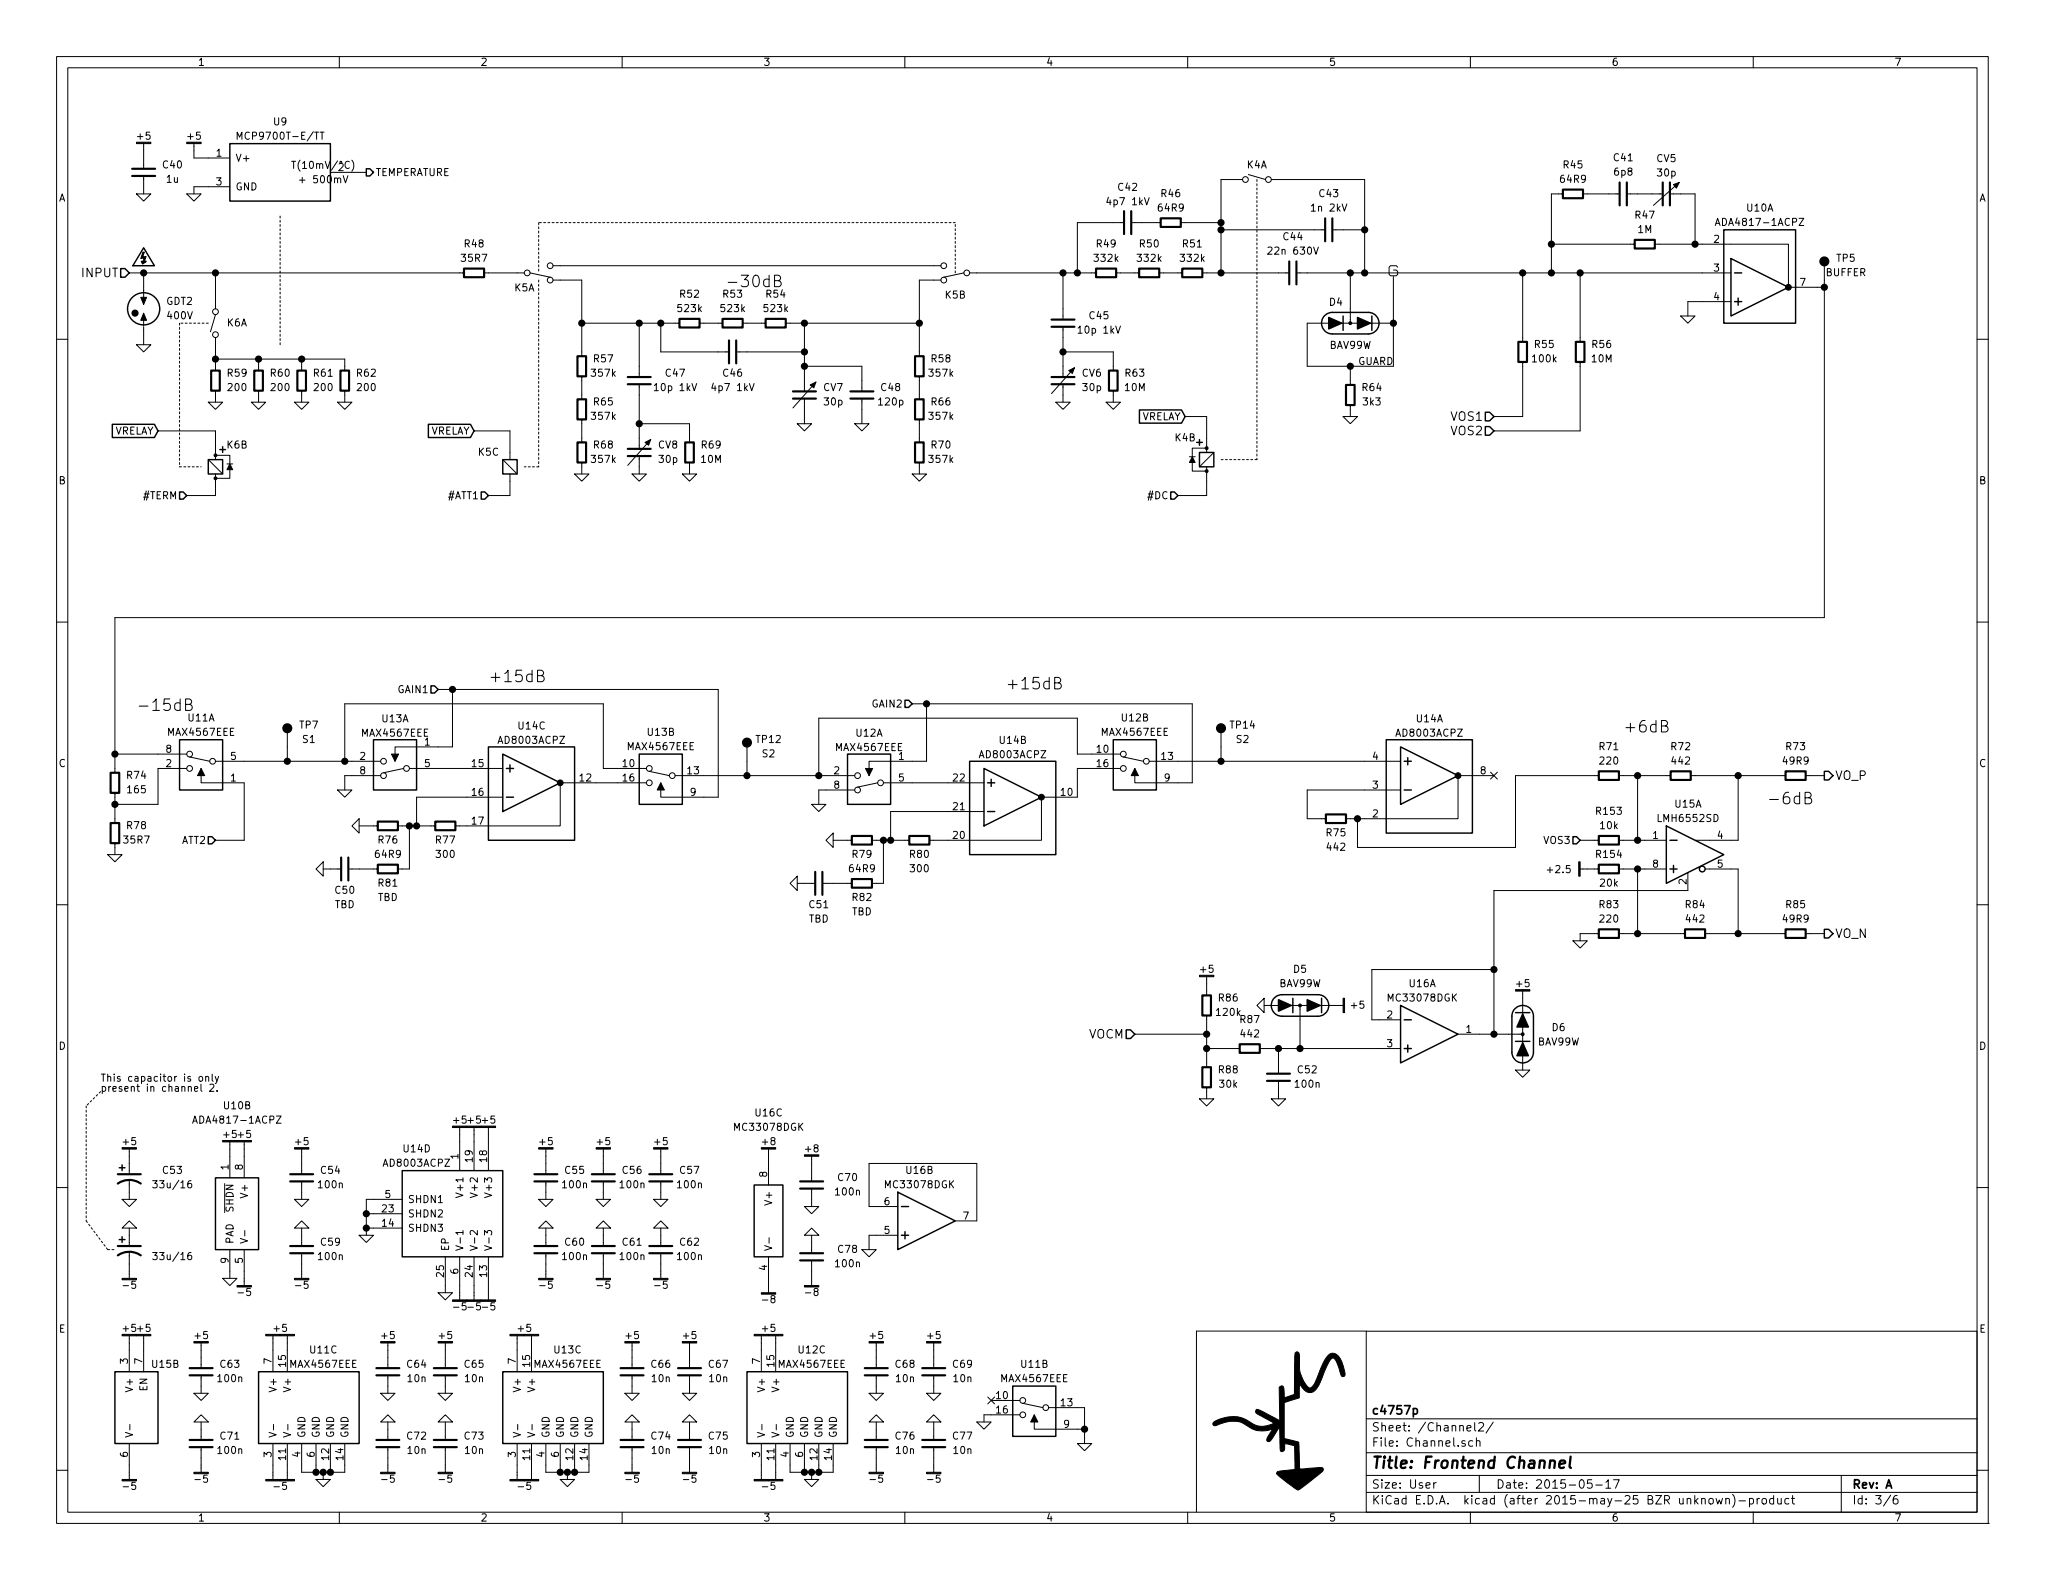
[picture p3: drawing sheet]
<svg xmlns="http://www.w3.org/2000/svg" width="362mm" height="279mm" viewBox="0 0 362 279" stroke-linecap="round" stroke-linejoin="round" font-family="sans-serif">
<defs><g id="words">
<g font-size="2.8">
<text x="128.3" y="50.8">-30dB</text>
<text x="24.1" y="125.7">-15dB</text>
<text x="86.4" y="120.7">+15dB</text>
<text x="177.8" y="121.9">+15dB</text>
<text x="287" y="129.5">+6dB</text>
<text x="312.4" y="142.2">-6dB</text>
<text x="242.6" y="259.7">Title: Frontend Channel</text>
</g>
<g font-size="2.1">
<text x="14.6" y="49">INPUT</text>
<text x="256.6" y="74.4">VOS1</text>
<text x="256.6" y="77">VOS2</text>
<text x="324.5" y="137.9">VO_P</text>
<text x="324.5" y="165.9">VO_N</text>
<text x="192.4" y="183.6">VOCM</text>
<text x="242.6" y="250.1">c4757p</text>
<text x="242.6" y="255.8">File: Channel.sch</text>
<text x="242.6" y="253.1">Sheet: /Channel2/</text>
<text x="242.6" y="263.2">Size: User</text>
<text x="264.6" y="263.2">Date: 2015-05-17</text>
<text x="327.6" y="263.2">Rev: A</text>
<text x="242.6" y="266">KiCad E.D.A. kicad (after 2015-may-25 BZR unknown)-product</text>
<text x="327.6" y="266">Id: 3/6</text>
</g>
<g font-size="1.8">
<text x="35" y="11.6">1</text>
<text x="85" y="11.6">2</text>
<text x="135" y="11.6">3</text>
<text x="185" y="11.6">4</text>
<text x="235" y="11.6">5</text>
<text x="285" y="11.6">6</text>
<text x="335" y="11.6">7</text>
<text x="48.4" y="22.1">U9</text>
<text x="24.4" y="24.7">+5</text>
<text x="28.9" y="29.8">C40</text>
<text x="33.3" y="24.7">+5</text>
<text x="38.3" y="27.7">1</text>
<text x="41.7" y="28.6">V+</text>
<text x="42.8" y="24.7">MCP9700T-E/TT</text>
<text x="52.4" y="29.8">T(10mV/°C)</text>
<text x="220.5" y="29.8">K4A</text>
<text x="276.5" y="29.8">R45</text>
<text x="285.4" y="28.5">C41</text>
<text x="292.9" y="28.7">CV5</text>
<text x="10.4" y="35.6">A</text>
<text x="29.5" y="32.3">1u</text>
<text x="38.3" y="32.8">3</text>
<text x="41.7" y="33.7">GND</text>
<text x="53.5" y="32.4">+ 500mV</text>
<text x="59.8" y="30.2">2</text>
<text x="66.4" y="31.1">TEMPERATURE</text>
<text x="197.8" y="33.7">C42</text>
<text x="205.4" y="34.8">R46</text>
<text x="233.3" y="34.8">C43</text>
<text x="276" y="32.3">64R9</text>
<text x="285.5" y="31">6p8</text>
<text x="293.1" y="31.2">30p</text>
<text x="349.9" y="35.6">A</text>
<text x="196.1" y="36.3">4p7 1kV</text>
<text x="204.9" y="37.4">64R9</text>
<text x="232.1" y="37.4">1n 2kV</text>
<text x="289.2" y="38.7">R47</text>
<text x="289.6" y="41.2">1M</text>
<text x="304.1" y="39.9">ADA4817-1ACPZ</text>
<text x="308.9" y="37.4">U10A</text>
<text x="81.7" y="46.3">35R7</text>
<text x="82.2" y="43.7">R48</text>
<text x="193.6" y="46.3">332k</text>
<text x="194" y="43.7">R49</text>
<text x="201.2" y="46.3">332k</text>
<text x="201.6" y="43.7">R50</text>
<text x="208.9" y="46.3">332k</text>
<text x="209.2" y="43.7">R51</text>
<text x="224.8" y="45">22n 630V</text>
<text x="227" y="42.5">C44</text>
<text x="303" y="42.9">2</text>
<text x="324.8" y="46.3">TP5</text>
<text x="29.4" y="53.9">GDT2</text>
<text x="91" y="51.5">K5A</text>
<text x="120.3" y="52.6">R52</text>
<text x="127.9" y="52.6">R53</text>
<text x="135.5" y="52.6">R54</text>
<text x="167.2" y="52.8">K5B</text>
<text x="303" y="48">3</text>
<text x="303" y="53.1">4</text>
<text x="318.3" y="50.5">7</text>
<text x="322.8" y="48.8">BUFFER</text>
<text x="29.7" y="56.4">400V</text>
<text x="40.1" y="57.7">K6A</text>
<text x="120" y="55.2">523k</text>
<text x="127.6" y="55.2">523k</text>
<text x="135.2" y="55.2">523k</text>
<text x="191" y="59">10p 1kV</text>
<text x="192.7" y="56.4">C45</text>
<text x="235.1" y="54.1">D4</text>
<text x="105.1" y="64.1">R57</text>
<text x="164.7" y="64.1">R58</text>
<text x="235.1" y="61.7">BAV99W</text>
<text x="239.9" y="64.5">GUARD</text>
<text x="271.1" y="64.1">100k</text>
<text x="271.4" y="61.5">R55</text>
<text x="281.5" y="64.1">10M</text>
<text x="281.6" y="61.5">R56</text>
<text x="40.3" y="66.6">R59</text>
<text x="40.4" y="69.1">200</text>
<text x="47.9" y="66.6">R60</text>
<text x="48.1" y="69.1">200</text>
<text x="55.5" y="66.6">R61</text>
<text x="55.7" y="69.1">200</text>
<text x="63.1" y="66.6">R62</text>
<text x="63.3" y="69.1">200</text>
<text x="104.7" y="66.6">357k</text>
<text x="105.1" y="71.7">R65</text>
<text x="116.1" y="69.1">10p 1kV</text>
<text x="117.8" y="66.6">C47</text>
<text x="126.2" y="69.1">4p7 1kV</text>
<text x="127.9" y="66.6">C46</text>
<text x="145.6" y="69.1">CV7</text>
<text x="145.8" y="71.7">30p</text>
<text x="155.5" y="71.7">120p</text>
<text x="155.9" y="69.1">C48</text>
<text x="164.4" y="66.6">357k</text>
<text x="164.7" y="71.7">R66</text>
<text x="191.3" y="66.6">CV6</text>
<text x="191.5" y="69.1">30p</text>
<text x="199" y="69.1">10M</text>
<text x="199" y="66.6">R63</text>
<text x="240.9" y="69.1">R64</text>
<text x="241.1" y="71.7">3k3</text>
<text x="20" y="76.8">VRELAY</text>
<text x="75.9" y="76.8">VRELAY</text>
<text x="104.7" y="74.2">357k</text>
<text x="164.4" y="74.2">357k</text>
<text x="201.6" y="74.3">VRELAY</text>
<text x="40.2" y="79.3">K6B</text>
<text x="84.6" y="80.6">K5C</text>
<text x="104.7" y="81.8">357k</text>
<text x="105.1" y="79.3">R68</text>
<text x="116.4" y="79.3">CV8</text>
<text x="116.6" y="81.8">30p</text>
<text x="124" y="81.8">10M</text>
<text x="124.1" y="79.3">R69</text>
<text x="164.4" y="81.8">357k</text>
<text x="164.7" y="79.3">R70</text>
<text x="207.8" y="78">K4B</text>
<text x="10.4" y="85.6">B</text>
<text x="25.3" y="88.3">#TERM</text>
<text x="79.3" y="88.3">#ATT1</text>
<text x="203.1" y="88.3">#DC</text>
<text x="349.9" y="85.6">B</text>
<text x="70.4" y="122.6">GAIN1</text>
<text x="154.2" y="125.1">GAIN2</text>
<text x="29.8" y="130.1">MAX4567EEE</text>
<text x="33.3" y="127.6">U11A</text>
<text x="53" y="128.8">TP7</text>
<text x="53.5" y="131.4">S1</text>
<text x="64.1" y="130.3">MAX4567EEE</text>
<text x="67.6" y="127.7">U13A</text>
<text x="75.1" y="131.8">1</text>
<text x="88.3" y="131.5">AD8003ACPZ</text>
<text x="91.7" y="129">U14C</text>
<text x="114.6" y="130.1">U13B</text>
<text x="133.8" y="131.4">TP12</text>
<text x="151.4" y="130.3">U12A</text>
<text x="176.8" y="131.5">U14B</text>
<text x="194.9" y="130.1">MAX4567EEE</text>
<text x="198.4" y="127.6">U12B</text>
<text x="217.6" y="128.8">TP14</text>
<text x="218.6" y="131.4">S2</text>
<text x="247.1" y="130.3">AD8003ACPZ</text>
<text x="250.5" y="127.7">U14A</text>
<text x="10.4" y="135.6">C</text>
<text x="22.5" y="137.7">R74</text>
<text x="29.4" y="135.6">2</text>
<text x="29.4" y="133.1">8</text>
<text x="40.8" y="134.4">5</text>
<text x="63.7" y="134.4">2</text>
<text x="63.7" y="136.9">8</text>
<text x="75.1" y="135.6">5</text>
<text x="83.5" y="135.6">15</text>
<text x="110.2" y="135.6">10</text>
<text x="111.1" y="132.6">MAX4567EEE</text>
<text x="121.6" y="136.9">13</text>
<text x="134.8" y="133.9">S2</text>
<text x="147.5" y="136.9">2</text>
<text x="148" y="132.8">MAX4567EEE</text>
<text x="158.9" y="134.4">1</text>
<text x="173.4" y="134.1">AD8003ACPZ</text>
<text x="194" y="133.1">10</text>
<text x="194" y="135.6">16</text>
<text x="205.4" y="134.4">13</text>
<text x="242.7" y="134.4">4</text>
<text x="261.8" y="136.9">8</text>
<text x="282.9" y="132.6">R71</text>
<text x="283" y="135.2">220</text>
<text x="295.6" y="132.6">R72</text>
<text x="295.7" y="135.2">442</text>
<text x="315.4" y="135.2">49R9</text>
<text x="315.9" y="132.6">R73</text>
<text x="349.9" y="135.6">C</text>
<text x="22.7" y="140.3">165</text>
<text x="40.8" y="138.2">1</text>
<text x="83.5" y="140.7">16</text>
<text x="102.5" y="138.2">12</text>
<text x="110.2" y="138.2">16</text>
<text x="122.1" y="140.7">9</text>
<text x="147.5" y="139.4">8</text>
<text x="158.9" y="138.2">5</text>
<text x="168.6" y="143.3">21</text>
<text x="168.6" y="138.2">22</text>
<text x="187.6" y="140.7">10</text>
<text x="205.9" y="138.2">9</text>
<text x="242.7" y="139.4">3</text>
<text x="296.2" y="142.8">U15A</text>
<text x="22" y="149.1">35R7</text>
<text x="22.5" y="146.6">R78</text>
<text x="32" y="149.2">ATT2</text>
<text x="67" y="149.1">R76</text>
<text x="77.1" y="149.1">R77</text>
<text x="83.5" y="145.8">17</text>
<text x="168.6" y="148.3">20</text>
<text x="234.6" y="147.9">R75</text>
<text x="242.7" y="144.5">2</text>
<text x="273" y="149.2">VOS3</text>
<text x="282.4" y="144.1">R153</text>
<text x="283" y="146.6">10k</text>
<text x="292.3" y="148.3">1</text>
<text x="293.3" y="145.3">LMH6552SD</text>
<text x="303.7" y="148.3">4</text>
<text x="66.5" y="151.7">64R9</text>
<text x="77.3" y="151.7">300</text>
<text x="150.3" y="154.2">64R9</text>
<text x="150.8" y="151.7">R79</text>
<text x="160.9" y="151.7">R80</text>
<text x="161.1" y="154.2">300</text>
<text x="234.7" y="150.4">442</text>
<text x="273.9" y="154.4">+2.5</text>
<text x="282.4" y="151.7">R154</text>
<text x="292.3" y="153.4">8</text>
<text x="303.7" y="153.4">5</text>
<text x="59.2" y="160.6">TBD</text>
<text x="59.3" y="158">C50</text>
<text x="66.8" y="159.3">TBD</text>
<text x="67" y="156.8">R81</text>
<text x="143.2" y="160.6">C51</text>
<text x="150.6" y="161.8">TBD</text>
<text x="150.8" y="159.3">R82</text>
<text x="282.9" y="160.6">R83</text>
<text x="283" y="156.8">20k</text>
<text x="298.1" y="160.6">R84</text>
<text x="298.2" y="156.4" transform="rotate(-90 298.2 156.4)">2</text>
<text x="315.9" y="160.6">R85</text>
<text x="143" y="163.1">TBD</text>
<text x="283" y="163.1">220</text>
<text x="298.2" y="163.1">442</text>
<text x="315.4" y="163.1">49R9</text>
<text x="212.4" y="172">+5</text>
<text x="228.8" y="172">D5</text>
<text x="215.2" y="179.6">120k</text>
<text x="215.5" y="177.1">R86</text>
<text x="226.2" y="174.5">BAV99W</text>
<text x="239" y="178.4">+5</text>
<text x="245.7" y="177.1">MC33078DGK</text>
<text x="249.2" y="174.5">U16A</text>
<text x="268.2" y="174.5">+5</text>
<text x="10.4" y="185.6">D</text>
<text x="219.4" y="180.9">R87</text>
<text x="219.5" y="183.4">442</text>
<text x="245.3" y="180.1">2</text>
<text x="245.3" y="185.2">3</text>
<text x="259.2" y="182.6">1</text>
<text x="271.9" y="184.9">BAV99W</text>
<text x="274.5" y="182.3">D6</text>
<text x="349.9" y="185.6">D</text>
<text x="17.8" y="191.3">This capacitor is only</text>
<text x="215.5" y="189.8">R88</text>
<text x="229.5" y="189.8">C52</text>
<text x="17.8" y="193">present in channel 2.</text>
<text x="39.6" y="196.1">U10B</text>
<text x="133.6" y="197.4">U16C</text>
<text x="215.7" y="192.3">30k</text>
<text x="229.1" y="192.3">100n</text>
<text x="21.9" y="202.5">+5</text>
<text x="34.8" y="198.7">ADA4817-1ACPZ</text>
<text x="39.6" y="201.2">+5 +5</text>
<text x="52.3" y="202.5">+5</text>
<text x="71.4" y="203.8">U14D</text>
<text x="80.3" y="198.7">+5 +5 +5</text>
<text x="95.5" y="202.5">+5</text>
<text x="105.7" y="202.5">+5</text>
<text x="115.8" y="202.5">+5</text>
<text x="130.1" y="199.9">MC33078DGK</text>
<text x="134.9" y="202.5">+8</text>
<text x="142.5" y="203.8">+8</text>
<text x="28.9" y="207.6">C53</text>
<text x="40.4" y="206.9" transform="rotate(-90 40.4 206.9)">1</text>
<text x="42.9" y="206.9" transform="rotate(-90 42.9 206.9)">8</text>
<text x="56.8" y="207.6">C54</text>
<text x="68" y="206.3">AD8003ACPZ</text>
<text x="81" y="205" transform="rotate(-90 81 205)">1</text>
<text x="83.6" y="205.4" transform="rotate(-90 83.6 205.4)">19</text>
<text x="86.1" y="205.4" transform="rotate(-90 86.1 205.4)">18</text>
<text x="100" y="207.6">C55</text>
<text x="110.1" y="207.6">C56</text>
<text x="120.3" y="207.6">C57</text>
<text x="135.6" y="208.1" transform="rotate(-90 135.6 208.1)">8</text>
<text x="148.2" y="208.8">C70</text>
<text x="160.3" y="207.6">U16B</text>
<text x="27.7" y="210.1">33u/16</text>
<text x="41.3" y="214.3" transform="rotate(-90 41.3 214.3)">SHDN</text>
<text x="43.8" y="211.5" transform="rotate(-90 43.8 211.5)">V+</text>
<text x="56.4" y="210.1">100n</text>
<text x="67.6" y="214.4">23</text>
<text x="68.1" y="211.8">5</text>
<text x="72.1" y="212.7">SHDN1</text>
<text x="72.1" y="215.3">SHDN2</text>
<text x="81.9" y="211.2" transform="rotate(-90 81.9 211.2)">V+1</text>
<text x="84.5" y="211.2" transform="rotate(-90 84.5 211.2)">V+2</text>
<text x="87" y="211.2" transform="rotate(-90 87 211.2)">V+3</text>
<text x="99.6" y="210.1">100n</text>
<text x="109.8" y="210.1">100n</text>
<text x="119.9" y="210.1">100n</text>
<text x="136.5" y="212.8" transform="rotate(-90 136.5 212.8)">V+</text>
<text x="147.9" y="211.4">100n</text>
<text x="156.4" y="213.1">6</text>
<text x="156.8" y="210.1">MC33078DGK</text>
<text x="170.3" y="215.6">7</text>
<text x="41.3" y="220" transform="rotate(-90 41.3 220)">PAD</text>
<text x="56.8" y="220.3">C59</text>
<text x="67.6" y="216.9">14</text>
<text x="72.1" y="217.8">SHDN3</text>
<text x="79.4" y="221.2" transform="rotate(-90 79.4 221.2)">EP</text>
<text x="81.9" y="221.2" transform="rotate(-90 81.9 221.2)">V-1</text>
<text x="84.5" y="221.2" transform="rotate(-90 84.5 221.2)">V-2</text>
<text x="87" y="221.2" transform="rotate(-90 87 221.2)">V-3</text>
<text x="100" y="220.3">C60</text>
<text x="110.1" y="220.3">C61</text>
<text x="120.3" y="220.3">C62</text>
<text x="148.2" y="221.5">C78</text>
<text x="156.4" y="218.2">5</text>
<text x="22.1" y="227.9">-5</text>
<text x="27.7" y="222.8">33u/16</text>
<text x="40.4" y="223.4" transform="rotate(-90 40.4 223.4)">9</text>
<text x="42.9" y="223.4" transform="rotate(-90 42.9 223.4)">5</text>
<text x="52.6" y="227.9">-5</text>
<text x="56.4" y="222.8">100n</text>
<text x="78.5" y="225.8" transform="rotate(-90 78.5 225.8)">25</text>
<text x="81" y="225.3" transform="rotate(-90 81 225.3)">6</text>
<text x="83.6" y="225.8" transform="rotate(-90 83.6 225.8)">24</text>
<text x="86.1" y="225.8" transform="rotate(-90 86.1 225.8)">13</text>
<text x="95.7" y="227.9">-5</text>
<text x="99.6" y="222.8">100n</text>
<text x="105.9" y="227.9">-5</text>
<text x="109.8" y="222.8">100n</text>
<text x="116.1" y="227.9">-5</text>
<text x="119.9" y="222.8">100n</text>
<text x="135.6" y="224.6" transform="rotate(-90 135.6 224.6)">4</text>
<text x="147.9" y="224.1">100n</text>
<text x="42.4" y="229.2">-5</text>
<text x="80.5" y="231.7">-5 -5 -5</text>
<text x="135.1" y="230.4">-8</text>
<text x="142.7" y="229.2">-8</text>
<text x="10.4" y="235.6">E</text>
<text x="21.9" y="235.5">+5 +5</text>
<text x="34.6" y="236.8">+5</text>
<text x="48.5" y="235.5">+5</text>
<text x="54.9" y="239.3">U11C</text>
<text x="67.6" y="236.8">+5</text>
<text x="77.7" y="236.8">+5</text>
<text x="91.7" y="235.5">+5</text>
<text x="98.1" y="239.3">U13C</text>
<text x="110.8" y="236.8">+5</text>
<text x="120.9" y="236.8">+5</text>
<text x="134.9" y="235.5">+5</text>
<text x="141.2" y="239.3">U12C</text>
<text x="153.9" y="236.8">+5</text>
<text x="164.1" y="236.8">+5</text>
<text x="350" y="235.6">E</text>
<text x="22.6" y="241.1" transform="rotate(-90 22.6 241.1)">3</text>
<text x="23.5" y="245.8" transform="rotate(-90 23.5 245.8)">V+</text>
<text x="25.1" y="241.1" transform="rotate(-90 25.1 241.1)">7</text>
<text x="26.9" y="241.9">U15B</text>
<text x="38.6" y="244.4">100n</text>
<text x="39" y="241.9">C63</text>
<text x="48" y="241.1" transform="rotate(-90 48 241.1)">7</text>
<text x="48.9" y="245.8" transform="rotate(-90 48.9 245.8)">V+</text>
<text x="50.5" y="241.6" transform="rotate(-90 50.5 241.6)">15</text>
<text x="51.4" y="245.8" transform="rotate(-90 51.4 245.8)">V+</text>
<text x="51.5" y="241.9">MAX4567EEE</text>
<text x="72" y="241.9">C64</text>
<text x="72.1" y="244.4">10n</text>
<text x="82.2" y="241.9">C65</text>
<text x="82.3" y="244.4">10n</text>
<text x="91.2" y="241.1" transform="rotate(-90 91.2 241.1)">7</text>
<text x="92.1" y="245.8" transform="rotate(-90 92.1 245.8)">V+</text>
<text x="93.7" y="241.6" transform="rotate(-90 93.7 241.6)">15</text>
<text x="94.6" y="245.8" transform="rotate(-90 94.6 245.8)">V+</text>
<text x="94.6" y="241.9">MAX4567EEE</text>
<text x="115.2" y="241.9">C66</text>
<text x="115.3" y="244.4">10n</text>
<text x="125.4" y="241.9">C67</text>
<text x="125.5" y="244.4">10n</text>
<text x="134.4" y="241.1" transform="rotate(-90 134.4 241.1)">7</text>
<text x="135.3" y="245.8" transform="rotate(-90 135.3 245.8)">V+</text>
<text x="136.9" y="241.6" transform="rotate(-90 136.9 241.6)">15</text>
<text x="137.8" y="245.8" transform="rotate(-90 137.8 245.8)">V+</text>
<text x="137.8" y="241.9">MAX4567EEE</text>
<text x="158.4" y="241.9">C68</text>
<text x="158.5" y="244.4">10n</text>
<text x="168.6" y="241.9">C69</text>
<text x="168.7" y="244.4">10n</text>
<text x="177.2" y="244.4">MAX4567EEE</text>
<text x="180.6" y="241.9">U11B</text>
<text x="26" y="246" transform="rotate(-90 26 246)">EN</text>
<text x="176.2" y="247.4">10</text>
<text x="176.2" y="249.9">16</text>
<text x="187.6" y="248.7">13</text>
<text x="22.6" y="257.7" transform="rotate(-90 22.6 257.7)">6</text>
<text x="38.6" y="257.1">100n</text>
<text x="39" y="254.6">C71</text>
<text x="48" y="257.7" transform="rotate(-90 48 257.7)">3</text>
<text x="53.1" y="257.7" transform="rotate(-90 53.1 257.7)">4</text>
<text x="54" y="254.3" transform="rotate(-90 54 254.3)">GND</text>
<text x="55.6" y="257.7" transform="rotate(-90 55.6 257.7)">6</text>
<text x="56.5" y="254.3" transform="rotate(-90 56.5 254.3)">GND</text>
<text x="59.1" y="254.3" transform="rotate(-90 59.1 254.3)">GND</text>
<text x="61.6" y="254.3" transform="rotate(-90 61.6 254.3)">GND</text>
<text x="72" y="254.6">C72</text>
<text x="72.1" y="257.1">10n</text>
<text x="82.2" y="254.6">C73</text>
<text x="82.3" y="257.1">10n</text>
<text x="91.2" y="257.7" transform="rotate(-90 91.2 257.7)">3</text>
<text x="96.3" y="257.7" transform="rotate(-90 96.3 257.7)">4</text>
<text x="97.2" y="254.3" transform="rotate(-90 97.2 254.3)">GND</text>
<text x="98.8" y="257.7" transform="rotate(-90 98.8 257.7)">6</text>
<text x="99.7" y="254.3" transform="rotate(-90 99.7 254.3)">GND</text>
<text x="102.2" y="254.3" transform="rotate(-90 102.2 254.3)">GND</text>
<text x="104.8" y="254.3" transform="rotate(-90 104.8 254.3)">GND</text>
<text x="115.2" y="254.6">C74</text>
<text x="115.3" y="257.1">10n</text>
<text x="125.4" y="254.6">C75</text>
<text x="125.5" y="257.1">10n</text>
<text x="134.4" y="257.7" transform="rotate(-90 134.4 257.7)">3</text>
<text x="139.4" y="257.7" transform="rotate(-90 139.4 257.7)">4</text>
<text x="140.3" y="254.3" transform="rotate(-90 140.3 254.3)">GND</text>
<text x="142" y="257.7" transform="rotate(-90 142 257.7)">6</text>
<text x="142.9" y="254.3" transform="rotate(-90 142.9 254.3)">GND</text>
<text x="145.4" y="254.3" transform="rotate(-90 145.4 254.3)">GND</text>
<text x="148" y="254.3" transform="rotate(-90 148 254.3)">GND</text>
<text x="158.4" y="254.6">C76</text>
<text x="158.5" y="257.1">10n</text>
<text x="168.6" y="254.6">C77</text>
<text x="168.7" y="257.1">10n</text>
<text x="188.1" y="252.5">9</text>
<text x="22.1" y="263.4">-5</text>
<text x="34.8" y="262.2">-5</text>
<text x="48.7" y="263.4">-5</text>
<text x="50.5" y="258.1" transform="rotate(-90 50.5 258.1)">11</text>
<text x="58.2" y="258.1" transform="rotate(-90 58.2 258.1)">12</text>
<text x="60.7" y="258.1" transform="rotate(-90 60.7 258.1)">14</text>
<text x="67.8" y="262.2">-5</text>
<text x="78" y="262.2">-5</text>
<text x="91.9" y="263.4">-5</text>
<text x="93.7" y="258.1" transform="rotate(-90 93.7 258.1)">11</text>
<text x="101.3" y="258.1" transform="rotate(-90 101.3 258.1)">12</text>
<text x="103.9" y="258.1" transform="rotate(-90 103.9 258.1)">14</text>
<text x="111" y="262.2">-5</text>
<text x="121.1" y="262.2">-5</text>
<text x="135.1" y="263.4">-5</text>
<text x="136.9" y="258.1" transform="rotate(-90 136.9 258.1)">11</text>
<text x="144.5" y="258.1" transform="rotate(-90 144.5 258.1)">12</text>
<text x="147.1" y="258.1" transform="rotate(-90 147.1 258.1)">14</text>
<text x="154.2" y="262.2">-5</text>
<text x="164.3" y="262.2">-5</text>
<text x="35" y="269">1</text>
<text x="85" y="269">2</text>
<text x="135" y="269">3</text>
<text x="185" y="269">4</text>
<text x="235" y="269">5</text>
<text x="285" y="269">6</text>
<text x="335" y="269">7</text>
</g>
</g></defs>
<g fill="none" stroke="#000" stroke-width=".18">
<path d="M10 10h341.6v259.4h-341.6zM12 12h337.6v255.4h-337.6zM60 10v2M110 10v2M160 10v2M210 10v2M260 10v2M310 10v2M24.1 34.3h2.6l-1.3 1.3zM25.4 25.4v4.4M25.4 31.1v3.2M33 34.3h2.6l-1.3 1.3z"/>
<path d="M34.3 25.4v2.5h6.3M40.6 33h-6.3v1.3M41.9 24.6v-1.2l.5 .9 .4-.9v1.2M51.6 28.5h.7M53 31.9h.9M56.6 23.4h.7M56.9 23.4v1.2M58.4 30.5h6.4M60.7 31.1l.4 1.2 .4-1.2M62.2 28.3a1.51 1.51 0 0 1 0 2M198.8 39.4h-8.3v8.9M200 39.4h5.2"/>
<path d="M202.4 35l.4 1.2 .4-1.2M208.8 39.4h7.1M219.7 31.8h-3.8v16.5M220.7 30.9l3.1 .9M224.8 31.8h16.5v16.5M276.4 34.3h-2.1v14M279.9 34.3h6.5M287.7 34.3h6.3M295.3 34.3h4.4v8.9M296.9 32.3l-4.5 4M303.3 39.9l.4-1.3 .4 1.3M303.4 39.5h.6"/>
<path d="M318.1 38.6h.8l-.8 1.3h.8M10 60h2M22.9 48.3h59.1M25.4 48.3v4.3M25.4 56.6v1.1M25.4 57.8v3.2M38.1 55.6l-.9 3.1M38.1 48.3v6.3M38.1 59.7v5.8M85.6 48.3h7.1M93.7 48.3l3.6 .7M97.8 49.5h5.1v13.5"/>
<path d="M97.8 47h68.6M102.9 57.2h17.2M113 57.2v9.5M116.8 57.2v5h12.1M123.7 57.2h4.1M131.3 57.2h4.1M137 49.6h.6a.49 .49 0 0 0 .4-.5 .49 .49 0 0 0-.4-.4h-.6v2h.7a.54 .54 0 0 0 .4-.6 .54 .54 0 0 0-.5-.5M138.9 57.2h23.7M142.2 57.2v12M166.4 49.5h-3.8v13.5M170.4 48.3l-3.5 .7M171.4 48.3h22.4"/>
<path d="M188 48.3v8.2M188 57.8v8.9M197.3 57.7l.4 1.2 .4-1.2M197.4 48.3h4M205 48.3h4M212.6 48.3h15.4M215.9 40.6h18.4M224.2 43.8l.5-.1 .2 .1v.2l-.8 1h.8M229.2 48.3h76.9M232.3 43.7l.4 1.3 .4-1.3M235.6 40.6h5.7M237.2 57.2h2.8"/>
<path d="M238.8 48.3v8.9M242.3 57.2h4.1M246.4 48.9v15.9h-15.3v-7.6h3.8M247.1 47.2l-.2-.2h-1l-.3 .2v1.3l.3 .3h1l.2-.3v-.5l-.2-.2h-.5M269.2 48.3v12.2M274.3 43.2h14.8M279.4 48.3v12.2M292.6 43.2h23.6v7.6h6.4M297.2 55.9h2.5l-1.3 1.3zM306.1 53.3h-7.7v2.6M322.6 47v62.2h-302.3v27.5M349.6 60h2"/>
<path d="M24.1 61h2.6l-1.3 1.2zM27.9 76.2h10.2v5.1M36.8 71.1h2.6l-1.3 1.3zM38.1 69.1v2M38.1 63.5h22.9v2M44.4 71.1h2.6l-1.3 1.3zM45.7 63.5v2M45.7 69.1v2M52.1 71.1h2.5l-1.3 1.3zM53.3 63.5v2M53.3 69.1v2M59.7 71.1h2.5l-1.2 1.3z"/>
<path d="M61 69.1v2M83.8 76.2h6.4v5.1M102.9 66.5v4.1M102.9 74.2v4M113 67.9v11.5M113 74.9h8.9v3.3M115.1 77.7l-4.1 4.6M122.4 67.8l.4 1.3 .4-1.3M130.2 62.2h12M132.5 67.8l.4 1.3 .4-1.3M141 74.9h2.5l-1.3 1.3zM142.2 70.5v4.4"/>
<path d="M142.2 64.8h10.2v4.4M144.3 67.6l-4.1 4.5M151.1 74.9h2.6l-1.3 1.3zM152.4 70.5v4.4M162.6 66.5v4.1M162.6 74.2v4M186.7 71.1h2.5l-1.2 1.3zM188 67.9v3.2M188 62.2h8.8v3.3M190 65l-4.1 4.6M195.6 71.1h2.5l-1.3 1.3zM196.8 69.1v2"/>
<path d="M209.5 73.7h3.9v6.3M213.4 79.2h-2.6v1.6M237.5 73.7h2.5l-1.2 1.2zM238.8 64.8v3.3M238.8 71.6v2.1M269.2 64v9.7h-5M279.4 64v12.2h-15.2M36.8 81.3l2.6 2.5M38.1 80.5h2.5v1.5M38.1 83.8v3.8h-5.1M40.1 82h1M40.6 83.1v1.5h-2.5"/>
<path d="M88.9 81.3l2.5 2.5M90.2 83.8v3.8h-3.8M101.6 83.8h2.5l-1.2 1.3zM102.9 81.8v2M111.8 83.8h2.5l-1.3 1.3zM113 80.6v3.2M120.6 83.8h2.6l-1.3 1.3zM121.9 81.8v2M161.3 83.8h2.5l-1.2 1.3zM162.6 81.8v2M210.3 80.8h1M210.8 81.8v1.5h2.6"/>
<path d="M213.4 82.6v5h-5.1M214.6 80l-2.5 2.6M10 110h2M95 119.5h.7a.49 .49 0 0 0 .4-.5 .49 .49 0 0 0-.4-.5h-.7v2h.8a.54 .54 0 0 0 .4-.5 .54 .54 0 0 0-.5-.5M349.6 110h2M20.3 133.4h12.7M32.8 124.6h.7a.49 .49 0 0 0 .4-.5 .49 .49 0 0 0-.4-.5h-.7v2h.8a.54 .54 0 0 0 .4-.5 .54 .54 0 0 0-.5-.5M33 135.9h-5.1v6.3h-7.6M33.5 133.9l3.6 .7M35.6 135.9v2.5h7.6v10.2h-5.1M38.1 134.6h29.2M50.8 129.5v5.1"/>
<path d="M59.7 139.7h2.5l-1.2 1.3zM61 134.6v-10.1h45.7v11.4h7.6M67.3 137.2h-6.3v2.5M71.4 135.9l-3.6 .8M72.4 135.9h16.5M77.5 121.9h49.5v19.1h-10.2v-2.6M80 121.9v10.2h-10.2v2.5M114.3 138.4h-15.2v7.7h-18.6M114.8 136.4l3.6 .8M119.4 137.2h31.7M132.1 132.1v5.1M151.1 139.7h-6.3v2.5"/>
<path d="M155.2 138.4l-3.6 .8M156.2 138.4h17.8M161.3 124.5h49.5v13.9h-10.1v-2.5M163.8 124.5v10.1h-10.1v2.6M186.5 120.8h.7a.49 .49 0 0 0 .4-.5 .49 .49 0 0 0-.4-.5h-.7v2h.8a.54 .54 0 0 0 .4-.6 .54 .54 0 0 0-.5-.4M198.1 135.9h-7.6v5.1h-6.4v7.6h-19.8M198.1 133.4h-7.6v-6.4h-45.7v10.2M198.6 133.9l3.6 .7M203.2 134.6h44.4M215.9 129.5v5.1M247.6 139.7h-16.5v5.1h3.3M263.6 136.6l1.2 1.2"/>
<path d="M264.2 137.2h-6.4v7.6h-19.8M264.8 136.6l-1.2 1.2M282.7 137.2h-14.7v12.7h-28v-5.1M286.3 137.2h9.1M289.6 137.2v11.4M293.8 128.4h.7a.49 .49 0 0 0 .4-.5 .49 .49 0 0 0-.4-.5h-.7v2h.8a.54 .54 0 0 0 .4-.5 .54 .54 0 0 0-.5-.5M299 137.2h16.7M307.3 137.2v11.4h-7.6M319.3 137.2h3.3M10 160h2M19 151.1h2.6l-1.3 1.3zM20.3 140.2v5.3"/>
<path d="M20.3 149.1v2M55.9 153.7l1.2-1.3v2.5zM57.1 153.7h3.2M61.6 153.7h5.2M62.2 146.1l1.3-1.3v2.5zM63.5 146.1h3.3M70.4 146.1h6.6M72.4 146.1v7.6h-2M88.9 141h-15.2v5.1M139.7 156.2l1.3-1.3v2.6zM141 156.2h3.1M143.5 142.2h2.5l-1.2 1.3z"/>
<path d="M145.4 156.2h5.2M146 148.6l1.3-1.3v2.6zM147.3 148.6h3.3M154.2 148.6h6.6M156.2 148.6v7.6h-2M174 143.5h-16.5v5.1M279.4 148.6h3.3M279.4 153.7h3.3M286.3 148.6h8.3M286.3 153.7h8.3M289.6 153.7v11.4M298.4 154.3v3.2h-34.2v25.4"/>
<path d="M301.5 153.7h5.8v11.4M319.2 141.1h.7a.49 .49 0 0 0 .4-.5 .49 .49 0 0 0-.4-.5h-.7v2h.8a.54 .54 0 0 0 .4-.5 .54 .54 0 0 0-.5-.5M349.6 160h2M213.4 172.7v3.3M213.4 179.6v9.1M223.5 176.5v2.6l-1.3-1.3zM223.5 177.8h2.6M228.3 177.8h2.8M229.9 177.8v7.6M233.4 177.8h4.1M264.2 171.5h-21.6v8.8h5M269.2 175.3v4"/>
<path d="M278.1 166.4h2.6l-1.3 1.2zM282.7 165.1h-3.3v1.3M286.3 165.1h11.6M301.5 165.1h14.2M319.3 165.1h3.3M34.1 198.6l.4-1.2 .4 1.2M34.2 198.2h.6M34.4 192.6l.6-.2-.1-.2-.3-.1-.2 .2v.6h.5M35.3 190.4l.3-.1 .2 .3v.4l-.2 .2-.3-.1-.1-.1zM35.5 191.7v1.1l.2 .2M36.4 190.5l.2-.2 .3 .1v.8M36.4 190.3v.9"/>
<path d="M37.1 191.8l.5-.1 .2 .1v.3l-.8 .9h.8M37.5 189.9v1.1l.2 .2M38 190.3l.4 .9M38.4 192.9v.1M38.7 190.3l-.5 1.2-.2 .1M48.9 197.4h.8l-.8 1.2h.8M81.3 199.4v7.6M83.8 199.4v7.6M86.4 199.4v7.6M200.7 182.9h12.7M212.1 194.3h2.5l-1.2 1.3zM213.4 192.3v2"/>
<path d="M213.4 185.4h5.8M222.8 185.4h24.8M224.8 194.3h2.5l-1.2 1.3zM226.1 185.4v4.5M226.1 191.1v3.2M257.8 182.9h11.4M268 189.2h2.5l-1.3 1.3zM269.2 181.6v2.8M269.2 186.7v2.5M10 210h2M21.6 212.1h2.5l-1.2 1.3zM21.6 217.2l1.3-1.3 1.2 1.3z"/>
<path d="M22.9 203.2v4.4M22.9 208.7v3.4M22.9 217.2v3.1M27 208.8h.8l-.4 .5 .3 .1v.5l-.1 .2-.6-.2M33.8 208.8a.47 .47 0 0 0-.6 .5l.1 .7 .4 .1 .2-.2v-.4l-.1-.2h-.4l-.2 .2M39.7 209.3v5.1M40.6 201.9v6.4M42.5 219l1.3 .4-1.3 .4M43.2 201.9v6.4M43.3 217.6v1M52.1 212.1h2.5l-1.3 1.3zM52.1 217.2l1.2-1.3 1.3 1.3z"/>
<path d="M53.3 203.2v4.4M53.3 208.9v3.2M53.3 217.2v3.1M63.5 218.4h2.5l-1.2 1.3zM64.8 214.6h6.3M64.8 217.2h6.3M71.1 212.1h-6.3v6.3M81.9 218h-1.3l.3 .3M81.9 217.6v.7M84.4 217.6v.8l-.9-.8-.3 .1-.1 .1 .1 .5M85.7 218.4v-.8l.5 .4 .1-.3h.5l.1 .1-.1 .6M95.2 212.1h2.6l-1.3 1.3z"/>
<path d="M95.2 217.2l1.3-1.3 1.3 1.3zM96.5 203.2v4.4M96.5 208.9v3.2M96.5 217.2v3.1M105.4 212.1h2.5l-1.2 1.3zM105.4 217.2l1.3-1.3 1.2 1.3zM106.7 203.2v4.4M106.7 208.9v3.2M106.7 217.2v3.1M115.6 212.1h2.5l-1.3 1.3zM115.6 217.2l1.2-1.3 1.3 1.3zM116.8 203.2v4.4"/>
<path d="M116.8 208.9v3.2M116.8 217.2v3.1M135.9 203.2v6.4M136 218.9v.9M142.2 213.4h2.6l-1.3 1.2zM142.2 218.4l1.3-1.2 1.3 1.2zM143.5 204.5v4.4M143.5 210.2v3.2M143.5 218.4v3.2M158.7 218.4h-5v2.6M158.7 213.4h-5v-7.7h19v10.2h-3.8M349.6 210h2"/>
<path d="M22.9 221.4v4.7M22.9 236.2v6.4M25.4 236.2v6.4M27 221.5h.8l-.4 .5 .3 .1v.5l-.1 .2-.6-.2M33.8 221.5a.47 .47 0 0 0-.6 .5l.1 .7 .4 .1 .2-.2v-.4l-.1-.2h-.4l-.2 .2M35.6 237.5v4.4M39.4 226.1h2.5l-1.3 1.2zM40.6 221v5.1M43.2 221v6.3M48.3 236.2v6.4M50.8 236.2v6.4M53.3 221.6v4.5"/>
<path d="M68.6 237.5v4.4M77.5 228.6h2.5l-1.3 1.3zM78.7 222.3v6.3M78.7 237.5v4.4M81.3 222.3v7.6M83.8 222.3v7.6M86.4 222.3v7.6M91.4 236.2v6.4M94 236.2v6.4M96.5 221.6v4.5M106.7 221.6v4.5M111.8 237.5v4.4"/>
<path d="M116.8 221.6v4.5M121.9 237.5v4.4M134.6 236.2v6.4M135.2 220.3l1.3 .4-1.3 .4M135.9 222.3v6.3M137.2 236.2v6.4M143.5 222.9v4.4M152.4 221h2.5l-1.2 1.3zM154.9 237.5v4.4M165.1 237.5v4.4M241.6 235.4h108v32h-108zM241.6 235.4h-30v32"/>
<path d="M10 260h2M22.2 253.3l1.2 .4-1.2 .4M22.9 255.3v6.3M23 251.9v1M34.3 246.4h2.5l-1.2 1.3zM34.3 251.5l1.3-1.3 1.2 1.3zM35.6 243.2v3.2M35.6 251.5v3.1M35.6 255.9v4.5M47.6 253.3l1.2 .4-1.2 .4M48.3 255.3v6.3M48.4 251.9v1"/>
<path d="M50.1 253.3l1.3 .4-1.3 .4M50.8 255.3v6.3M50.9 251.9v1M53.3 255.3v5.1h7.7v-5.1M55.9 255.3v5.1M58.4 255.3v5.1M67.3 246.4h2.5l-1.2 1.3zM67.3 251.5l1.3-1.3 1.2 1.3zM68.6 243.2v3.2M68.6 251.5v3.1M68.6 255.9v4.5M77.5 246.4h2.5l-1.3 1.3z"/>
<path d="M77.5 251.5l1.2-1.3 1.3 1.3zM78.7 243.2v3.2M78.7 251.5v3.1M78.7 255.9v4.5M90.8 253.3l1.2 .4-1.2 .4M91.4 255.3v6.3M91.5 251.9v1M93.3 253.3l1.3 .4-1.3 .4M94 255.3v6.3M94.1 251.9v1M96.5 255.3v5.1h7.6v-5.1M99.1 255.3v5.1"/>
<path d="M101.6 255.3v5.1M110.5 246.4h2.5l-1.2 1.3zM110.5 251.5l1.3-1.3 1.2 1.3zM111.8 243.2v3.2M111.8 251.5v3.1M111.8 255.9v4.5M120.6 246.4h2.6l-1.3 1.3zM120.6 251.5l1.3-1.3 1.3 1.3zM121.9 243.2v3.2M121.9 251.5v3.1M121.9 255.9v4.5M133.9 253.3l1.3 .4-1.3 .4"/>
<path d="M134.6 255.3v6.3M134.7 251.9v1M136.5 253.3l1.2 .4-1.2 .4M137.2 255.3v6.3M137.3 251.9v1M139.7 255.3v5.1h7.6v-5.1M142.2 255.3v5.1M144.8 255.3v5.1M153.7 246.4h2.5l-1.3 1.3zM153.7 251.5l1.2-1.3 1.3 1.3zM154.9 243.2v3.2M154.9 251.5v3.1"/>
<path d="M154.9 255.9v4.5M163.8 246.4h2.6l-1.3 1.3zM163.8 251.5l1.3-1.3 1.3 1.3zM165.1 243.2v3.2M165.1 251.5v3.1M165.1 255.9v4.5M172.7 251.5h2.6l-1.3 1.2zM174.7 247l1.2 1.3M175.3 247.7h5M175.9 247l-1.2 1.3M180.3 250.2h-6.3v1.3M180.8 248.2l3.6 .7"/>
<path d="M182.9 250.2v2.5h8.9M185.4 248.9h6.4v6.4M190.5 255.3h2.5l-1.2 1.2zM241.6 256.9h108M241.6 250.9h108M259.4 252.6l.7-.2-.1-.3h-.4l-.2 .2 .1 .7h.5M260.4 254.8h-.4l-.3 .2 .1 .6 .2 .2 .4-.1M260.8 251.6v1.3l.2 .2M261.1 254.9l.2-.1h.3l.1 1M261.1 254.3v1.5M261.5 251.7l.2-.1h.4l.2 .4-.9 1.1h.9M264 251.5l-1.2 1.9"/>
<path d="M349.6 260h2M55.9 261.6h2.5l-1.3 1.3zM57.1 260.4v1.2M60 267.4v2M99.1 261.6h2.5l-1.3 1.3zM100.3 260.4v1.2M110 267.4v2M142.2 261.6h2.6l-1.3 1.3zM143.5 260.4v1.2M160 267.4v2M210 267.4v2M241.6 263.9h108"/>
<path d="M241.6 260.9h108M253.5 262.2v1M253.9 262.2l-.4 .3M260 267.4v2M261.6 260.9v3M281.5 261.7h-.8v.7l.2-.1h.5l.1 .2v.5l-.2 .2-.6-.2M282.2 262.6h1.1M283.9 262.1l.5-.4v1.5M283.9 263.2h.9M285.3 261.7h1l-.7 1.5M302.2 265.1l.2-.1 .5 .1v.6l-.1 .2-.4 .1-.2-.2zM303.4 265l.3 1 .3-.7 .3 .7 .3-1"/>
<path d="M305.2 265.1l.2-.1h.3l.1 1M305.2 265v1M306.3 264.3a1.71 1.71 0 0 1 0 2.2M307.5 265.4h1.1M309.3 265h.5l.3 .3-.2 .6h-.6M309.3 265v1.5M310 267.4v2M310.7 265v1M311.1 265l-.4 .3M311.6 265.1l.2-.1 .5 .1v.6l-.1 .2-.4 .1-.2-.2zM313.6 265h-.4l-.3 .3 .1 .5 .2 .2 .4-.1M313.6 264.5v1.5"/>
<path d="M314.3 265l.1 .9 .4 .1 .2-.2M315 265v1M316.3 265h-.4l-.3 .3 .1 .5 .2 .2 .4-.1M316.8 265h.5M317 264.5v1.3l.3 .2M325.6 260.9v6.5M334.3 264.4l-1.3 1.9M335.5 264.5a.59 .59 0 0 0-.8 .6l.1 .7 .2 .2 .5-.2 .1-.5-.1-.2-.5-.1-.3 .3M351.6 269.4h.1"/>
<circle cx="220.2" cy="31.8" r=".51"/>
<circle cx="224.3" cy="31.8" r=".51"/>
<circle cx="38.1" cy="59.2" r=".51"/>
<circle cx="38.1" cy="55.1" r=".51"/>
<circle cx="93.2" cy="48.3" r=".51"/>
<circle cx="97.3" cy="47" r=".51"/>
<circle cx="97.3" cy="49.5" r=".51"/>
<circle cx="166.9" cy="49.5" r=".51"/>
<circle cx="166.9" cy="47" r=".51"/>
<circle cx="170.9" cy="48.3" r=".51"/>
<circle cx="33.5" cy="135.9" r=".51"/>
<circle cx="33.5" cy="133.4" r=".51"/>
<circle cx="37.6" cy="134.6" r=".51"/>
<circle cx="67.8" cy="134.6" r=".51"/>
<circle cx="67.8" cy="137.2" r=".51"/>
<circle cx="71.9" cy="135.9" r=".51"/>
<circle cx="114.8" cy="135.9" r=".51"/>
<circle cx="114.8" cy="138.4" r=".51"/>
<circle cx="118.9" cy="137.2" r=".51"/>
<circle cx="151.6" cy="139.7" r=".51"/>
<circle cx="151.6" cy="137.2" r=".51"/>
<circle cx="155.7" cy="138.4" r=".51"/>
<circle cx="198.6" cy="133.4" r=".51"/>
<circle cx="198.6" cy="135.9" r=".51"/>
<circle cx="202.7" cy="134.6" r=".51"/>
<circle cx="180.8" cy="250.2" r=".51"/>
<circle cx="180.8" cy="247.7" r=".51"/>
<circle cx="184.9" cy="248.9" r=".51"/>
</g>
<path d="M275.7 258.9l1-.2v-.4h-.8l-.2 1 .2 .3 .6-.1M277.7 257.6l-.2 1.7 .3 .3" fill="none" stroke="#000" stroke-width=".41"/>
<path d="M249.9 249.1h.4l.3 .3-.1 .6h-.6" fill="none" stroke="#000" stroke-width=".3"/>
<g fill="#000" stroke="#000" stroke-width=".18">
<path d="M24.1 25.1h2.6v.3h-2.6zM33 25.1h2.6v.3h-2.6zM295.9 32.6l1-.3-.5 1zM25.4 55.4l.5 1.2h-1zM24.9 52.6h1l-.5 1.2zM25.3 44.6h.2l-.3 .9 .6-.2-.3 1h-.2l.2-.7-.6 .1zM114 78.2l1.1-.5-.4 1zM143.3 68.1l1-.5-.4 1zM189 65.5l1-.5-.4 1zM40.6 82l.5 1.1h-1zM210.8 80.8l.5 1h-1zM35.6 135.9l.6 1.3h-1.3z"/>
<path d="M69.2 133.4h1.3l-.7 1.2zM116.8 138.4l.7 1.3h-1.3zM153 135.9h1.3l-.6 1.3zM200.7 135.9l.6 1.3h-1.3zM279.1 152.4h.3v2.5h-.3zM212.1 172.5h2.5v.2h-2.5zM237.5 176.5h.2v2.6h-.2zM268 175h2.5v.3h-2.5zM80 199.1h2.5v.3h-2.5zM82.5 199.1h2.6v.3h-2.6zM85.1 199.1h2.5v.3h-2.5zM21.6 202.9h2.5v.3h-2.5z"/>
<path d="M39.4 201.7h2.5v.2h-2.5zM41.9 201.7h2.5v.2h-2.5zM52.1 202.9h2.5v.3h-2.5zM95.2 202.9h2.6v.3h-2.6zM105.4 202.9h2.5v.3h-2.5zM115.6 202.9h2.5v.3h-2.5zM134.6 202.9h2.6v.3h-2.6zM142.2 204.2h2.6v.3h-2.6zM21.6 236h2.5v.2h-2.5zM24.1 236h2.6v.2h-2.6zM34.3 237.2h2.5v.3h-2.5zM47 236h2.5v.2h-2.5z"/>
<path d="M49.5 236h2.6v.2h-2.6zM67.3 237.2h2.5v.3h-2.5zM77.5 237.2h2.5v.3h-2.5zM90.2 236h2.5v.2h-2.5zM92.7 236h2.5v.2h-2.5zM110.5 237.2h2.5v.3h-2.5zM120.6 237.2h2.6v.3h-2.6zM133.3 236h2.6v.2h-2.6zM135.9 236h2.5v.2h-2.5zM153.7 237.2h2.5v.3h-2.5zM163.8 237.2h2.6v.3h-2.6zM182.9 250.2l.6 1.3h-1.3z"/>
<path d="M214.6 251.5a6 6 0 0 1 7 .3 3.7 3.7 0 0 0 3.6-.2l-2.8-1.5a.41 .41 0 0 1-.4-.5 .41 .41 0 0 1 .6-.3l3.7 1.9-.1-5.9 .4-.2 .3 .2 .2 1.8 1.8-.5v-6.3a1.2 1.2 0 0 1 .2-1.1l.2-.2 .3 .2a4.1 4.1 0 0 1 .2 2.2 5.3 5.3 0 0 0 1.8 4.1 2.51 2.51 0 0 0 1.3-1.8l.7-1.8a5.5 5.5 0 0 1 1.6-2.5 1.34 1.34 0 0 1 1.8 .8l.7 2a1.02 1.02 0 0 1 0 1.2h-.3l-.2-.1-.6-1.7a1.94 1.94 0 0 0-.9-1.5 1.87 1.87 0 0 0-1 1.3l-.3 .6a12.6 12.6 0 0 1-1.8 3.8 1.46 1.46 0 0 1-2.4-.5l-.4-.6-.1 2.5-2.6 .8v6.4l2.5 .6 .2 4.8 3.4-.3h.6l.2 .2a.61 .61 0 0 1-.4 .7l-4.1 3.1-1.3-.9a9.2 9.2 0 0 1-2.5-2.1l.1-.1a2.16 2.16 0 0 1 1.6-.4l1.6-.2-.1-4.1-1.7-.4v.9a.4 .4 0 0 1-.4 .5 .4 .4 0 0 1-.4-.4l-.1-4-1.5 2.3a.39 .39 0 0 1-.6 .3 .39 .39 0 0 1-.1-.6l.9-1.6a4.7 4.7 0 0 1-4.9-.9 5.1 5.1 0 0 0-5 .3h-.5l-.1-.2zM47 261.6h2.5v.3h-2.5zM49.5 261.6h2.6v.3h-2.6zM90.2 261.6h2.5v.3h-2.5zM92.7 261.6h2.5v.3h-2.5zM133.3 261.6h2.6v.3h-2.6zM135.9 261.6h2.5v.3h-2.5z"/>
<circle cx="238.8" cy="57.1" r=".25"/>
<circle cx="316.2" cy="50.8" r=".51"/>
<circle cx="213.4" cy="79.2" r=".25"/>
<circle cx="38.1" cy="80.5" r=".25"/>
<circle cx="38.1" cy="84.6" r=".25"/>
<circle cx="213.4" cy="83.3" r=".25"/>
<circle cx="99.1" cy="138.4" r=".51"/>
<circle cx="257.8" cy="137.2" r=".51"/>
<circle cx="184.2" cy="141" r=".51"/>
<circle cx="229.9" cy="177.8" r=".25"/>
<circle cx="269.2" cy="182.9" r=".25"/>
</g>
<g fill="none" stroke="#000" stroke-width=".25">
<path d="M40.6 25.4h17.8v10.2h-17.8zM64.8 29.8h.6l.6 .7-.6 .6h-.6zM21.3 47.5h.8l.8 .8-.8 .7h-.8zM25.4 43.8l1.9 3.2h-3.8zM234.1 55.9l.5-.4 .8-.3h6.5a1.9 1.9 0 0 1 1.9 2 1.9 1.9 0 0 1-1.9 1.9h-6.3a1.91 1.91 0 0 1-1.7-1.1 1.91 1.91 0 0 1 .2-2.1zM237.5 55.9v2.5M242.6 55.9v2.5M304.8 40.6h12.7v16.6h-12.7zM306.1 45.7l10.1 5.1-10.1 5.1zM306.7 53.3h1.3M306.7 48.3h1.3M307.3 52.7v1.3"/>
<path d="M19.9 75h7.4l.6 1.2-.6 1.2h-7.4zM38.9 79.5h1M39.4 79v1M75.7 75h7.5l.6 1.2-.6 1.2h-7.5zM201.5 72.5h7.4l.6 1.2-.6 1.1h-7.4zM211.6 78.2h1M212.1 77.7v1M262.6 72.9h.8l.8 .8-.8 .7h-.8zM262.6 75.4h.8l.8 .8-.8 .8h-.8zM31.7 87h.7l.6 .6-.6 .7h-.7zM36.8 81.3h2.6v2.5h-2.6zM85.1 87h.6l.7 .6-.7 .7h-.6z"/>
<path d="M88.9 81.3h2.5v2.5h-2.5zM207 87h.6l.7 .6-.7 .7h-.6zM212.1 80h2.5v2.6h-2.5zM31.7 130.8h7.7v8.9h-7.7zM66 130.8h7.7v8.9h-7.7zM76.2 121.3h.6l.7 .6-.7 .7h-.6zM86.4 132.1h15.2v16.5h-15.2zM88.9 133.4l10.2 5-10.2 5.1zM89.5 135.9h1.3M90.2 135.3v1.2M113 133.4h7.6v8.8h-7.6zM149.9 133.4h7.6v8.8h-7.6z"/>
<path d="M160 123.8h.7l.6 .7-.6 .6h-.7zM171.4 134.6h15.3v16.5h-15.3zM174 135.9l10.1 5.1-10.1 5.1zM174.6 138.4h1.3M175.3 137.8v1.3M196.8 130.8h7.7v8.9h-7.7zM245.1 130.8h15.2v16.5h-15.2zM247.6 132.1l10.2 5.1-10.2 5zM248.3 134.6h1.3M248.3 139.7h1.3M248.9 134v1.3M322.6 136.4h.7l.8 .8-.8 .7h-.7z"/>
<path d="M36.8 148h.7l.6 .6-.6 .6h-.7zM89.5 141h1.3M174.6 143.5h1.3M278.1 148h.7l.6 .6-.6 .6h-.7zM294.6 146.1l10.2 5-10.2 5.1zM295.3 153.7h1.2M295.3 148.6h1.2M295.9 153v1.3M225.2 176.6l.5-.5 .8-.2h6.5a1.9 1.9 0 0 1 1.9 1.9 1.9 1.9 0 0 1-1.9 1.9h-6.3a1.91 1.91 0 0 1-1.7-1.1 1.91 1.91 0 0 1 .2-2zM228.6 176.5v2.6M233.7 176.5v2.6M247.6 177.8l10.2 5.1-10.2 5.1z"/>
<path d="M267.9 178.4a1.89 1.89 0 0 1 2.1-.5 1.89 1.89 0 0 1 1.1 1.8v6.4a1.9 1.9 0 0 1-1.9 1.9 1.9 1.9 0 0 1-1.9-1.9v-6.5l.1-.6zM268 179.1h2.5M322.6 164.3h.7l.8 .8-.8 .8h-.7zM199.1 182.1h.8l.8 .8-.8 .7h-.8zM248.3 185.4h1.3M248.3 180.3h1.3M248.9 184.8v1.3M268 184.2h2.5M21.1 206.5h1M21.1 219.2h1M21.6 206v1M21.6 218.7v1"/>
<path d="M38.1 208.3h7.6v12.7h-7.6zM71.1 207h17.8v15.3h-17.8zM133.3 209.6h5.1v12.7h-5.1zM158.7 210.8l10.2 5.1-10.2 5.1zM159.4 218.4h1.3M159.4 213.4h1.3M160 217.8v1.3M20.3 242.6h7.6v12.7h-7.6zM45.7 242.6h17.8v12.7h-17.8zM88.9 242.6h17.8v12.7h-17.8zM132.1 242.6h17.8v12.7h-17.8zM179.1 245.1h7.6v8.9h-7.6z"/>
<circle cx="25.4" cy="54.6" r="2.84"/>
<circle cx="301" cy="153.7" r=".51"/>
</g>
<g fill="#000" stroke="#000" stroke-width=".25">
<path d="M25 46.2h.8l-.6 .5zM234.9 56.1l2.3 1.1-2.3 1zM240 56.1l2.3 1.1-2.3 1zM226.1 176.8l2.2 1-2.2 1zM231.1 176.8l2.3 1-2.3 1zM269.2 179.3l1.1 2.3h-2.1zM269.2 184.4l1.1 2.3h-2.1z"/>
<circle cx="215.9" cy="39.4" r=".51"/>
<circle cx="23.9" cy="55.4" r=".51"/>
<circle cx="25.4" cy="48.3" r=".51"/>
<circle cx="38.1" cy="48.3" r=".51"/>
<circle cx="102.9" cy="57.2" r=".51"/>
<circle cx="113" cy="57.2" r=".51"/>
<circle cx="116.8" cy="57.2" r=".51"/>
<circle cx="142.2" cy="57.2" r=".51"/>
<circle cx="162.6" cy="57.2" r=".51"/>
<circle cx="188" cy="48.3" r=".51"/>
<circle cx="190.5" cy="48.3" r=".51"/>
<circle cx="215.9" cy="40.6" r=".51"/>
<circle cx="215.9" cy="48.3" r=".51"/>
<circle cx="238.8" cy="48.3" r=".51"/>
<circle cx="241.3" cy="48.3" r=".51"/>
<circle cx="241.3" cy="40.6" r=".51"/>
<circle cx="246.4" cy="57.2" r=".51"/>
<circle cx="269.2" cy="48.3" r=".51"/>
<circle cx="274.3" cy="48.3" r=".51"/>
<circle cx="274.3" cy="43.2" r=".51"/>
<circle cx="279.4" cy="48.3" r=".51"/>
<circle cx="299.7" cy="43.2" r=".51"/>
<circle cx="322.6" cy="50.8" r=".51"/>
<circle cx="322.6" cy="46.2" r=".76"/>
<circle cx="38.1" cy="63.5" r=".51"/>
<circle cx="45.7" cy="63.5" r=".51"/>
<circle cx="53.3" cy="63.5" r=".51"/>
<circle cx="113" cy="74.9" r=".51"/>
<circle cx="142.2" cy="62.2" r=".51"/>
<circle cx="142.2" cy="64.8" r=".51"/>
<circle cx="188" cy="62.2" r=".51"/>
<circle cx="238.8" cy="64.8" r=".51"/>
<circle cx="20.3" cy="133.4" r=".51"/>
<circle cx="50.8" cy="128.8" r=".76"/>
<circle cx="50.8" cy="134.6" r=".51"/>
<circle cx="61" cy="134.6" r=".51"/>
<circle cx="80" cy="121.9" r=".51"/>
<circle cx="132.1" cy="131.3" r=".76"/>
<circle cx="132.1" cy="137.2" r=".51"/>
<circle cx="144.8" cy="137.2" r=".51"/>
<circle cx="163.8" cy="124.5" r=".51"/>
<circle cx="215.9" cy="128.8" r=".76"/>
<circle cx="215.9" cy="134.6" r=".51"/>
<circle cx="289.6" cy="137.2" r=".51"/>
<circle cx="307.3" cy="137.2" r=".51"/>
<circle cx="20.3" cy="142.2" r=".51"/>
<circle cx="72.4" cy="146.1" r=".51"/>
<circle cx="73.7" cy="146.1" r=".51"/>
<circle cx="156.2" cy="148.6" r=".51"/>
<circle cx="157.5" cy="148.6" r=".51"/>
<circle cx="240" cy="144.8" r=".51"/>
<circle cx="289.6" cy="153.7" r=".51"/>
<circle cx="289.6" cy="148.6" r=".51"/>
<circle cx="264.2" cy="171.5" r=".51"/>
<circle cx="289.6" cy="165.1" r=".51"/>
<circle cx="307.3" cy="165.1" r=".51"/>
<circle cx="213.4" cy="185.4" r=".51"/>
<circle cx="213.4" cy="182.9" r=".51"/>
<circle cx="226.1" cy="185.4" r=".51"/>
<circle cx="229.9" cy="185.4" r=".51"/>
<circle cx="264.2" cy="182.9" r=".51"/>
<circle cx="64.8" cy="214.6" r=".51"/>
<circle cx="64.8" cy="217.2" r=".51"/>
<circle cx="191.8" cy="252.7" r=".51"/>
<circle cx="55.9" cy="260.4" r=".51"/>
<circle cx="57.2" cy="260.4" r=".51"/>
<circle cx="58.4" cy="260.4" r=".51"/>
<circle cx="99.1" cy="260.4" r=".51"/>
<circle cx="100.3" cy="260.4" r=".51"/>
<circle cx="101.6" cy="260.4" r=".51"/>
<circle cx="142.2" cy="260.4" r=".51"/>
<circle cx="143.5" cy="260.4" r=".51"/>
<circle cx="144.8" cy="260.4" r=".51"/>
</g>
<g fill="none" stroke="#000" stroke-width=".38">
<path d="M23.4 31.1h4M23.4 29.8h4M198.8 37.3v4.1M200 37.3v4.1M205.2 38.6h3.6v1.5h-3.6zM234.3 38.6v4.1M235.6 38.6v4.1M276.4 33.5h3.5v1.6h-3.5zM286.4 32.3v4M287.7 32.3v4M294 32.3v4M295.3 32.3v4"/>
<path d="M82 47.5h3.6v1.5h-3.6zM120.1 56.4h3.6v1.5h-3.6zM127.8 56.4h3.5v1.5h-3.5zM135.4 56.4h3.5v1.5h-3.5zM185.9 57.8h4.1M185.9 56.5h4.1M193.8 47.5h3.6v1.5h-3.6zM201.4 47.5h3.6v1.5h-3.6zM209 47.5h3.6v1.5h-3.6zM228 46.2v4.1M229.2 46.2v4.1M289.1 42.4h3.5v1.5h-3.5z"/>
<path d="M37.3 65.5h1.6v3.6h-1.6zM45 65.5h1.5v3.6h-1.5zM52.6 65.5h1.5v3.6h-1.5zM60.2 65.5h1.5v3.6h-1.5zM102.1 63h1.5v3.5h-1.5zM102.1 70.6h1.5v3.6h-1.5zM102.1 78.2h1.5v3.6h-1.5zM111 79.4h4.1M111 67.9h4.1M111 66.7h4.1M121.2 78.2h1.5v3.6h-1.5zM128.9 60.2v4.1"/>
<path d="M130.2 60.2v4.1M140.2 70.5h4.1M140.2 69.2h4.1M150.4 70.5h4M150.4 69.2h4M161.8 63h1.5v3.5h-1.5zM161.8 70.6h1.5v3.6h-1.5zM161.8 78.2h1.5v3.6h-1.5zM185.9 67.9h4.1M185.9 66.7h4.1M196.1 65.5h1.5v3.6h-1.5zM238 68.1h1.5v3.5h-1.5z"/>
<path d="M268.5 60.5h1.5v3.5h-1.5zM278.6 60.5h1.6v3.5h-1.6zM111 80.6h4.1M19.6 136.7h1.5v3.5h-1.5zM282.7 136.4h3.6v1.5h-3.6zM295.4 136.4h3.6v1.5h-3.6zM315.7 136.4h3.6v1.5h-3.6zM19.6 145.5h1.5v3.6h-1.5zM60.3 151.6v4.1M61.6 151.6v4.1M66.8 145.3h3.6v1.5h-3.6zM66.8 152.9h3.6v1.5h-3.6z"/>
<path d="M77 145.3h3.5v1.5h-3.5zM144.1 154.2v4M145.4 154.2v4M150.6 147.8h3.6v1.6h-3.6zM150.6 155.4h3.6v1.6h-3.6zM160.8 147.8h3.5v1.6h-3.5zM234.4 144h3.6v1.5h-3.6zM282.7 147.8h3.6v1.6h-3.6zM282.7 152.9h3.6v1.5h-3.6zM212.6 176h1.5v3.6h-1.5zM282.7 164.3h3.6v1.6h-3.6zM297.9 164.3h3.6v1.6h-3.6z"/>
<path d="M315.7 164.3h3.6v1.6h-3.6zM212.6 188.7h1.5v3.6h-1.5zM219.2 184.7h3.6v1.5h-3.6zM224 191.1h4.1M224 189.9h4.1M20.8 209.3a3.6 3.6 0 0 1 4.1 0M20.8 207.6h4.1M51.3 207.6h4.1M51.3 208.9h4.1M94.5 207.6h4.1M94.5 208.9h4.1M104.6 207.6h4.1"/>
<path d="M104.6 208.9h4.1M114.8 207.6h4.1M114.8 208.9h4.1M141.5 208.9h4M141.5 210.2h4M20.8 222a3.6 3.6 0 0 1 4.1 0M20.8 220.3h4.1M51.3 220.3h4.1M51.3 221.6h4.1M94.5 220.3h4.1M94.5 221.6h4.1M104.6 220.3h4.1"/>
<path d="M104.6 221.6h4.1M114.8 220.3h4.1M114.8 221.6h4.1M141.5 221.6h4M141.5 222.9h4M33.5 243.2h4.1M33.5 241.9h4.1M33.5 255.9h4.1M33.5 254.6h4.1M66.5 243.2h4.1M66.5 241.9h4.1M66.5 255.9h4.1"/>
<path d="M66.5 254.6h4.1M76.7 243.2h4.1M76.7 241.9h4.1M76.7 255.9h4.1M76.7 254.6h4.1M109.7 243.2h4.1M109.7 241.9h4.1M109.7 255.9h4.1M109.7 254.6h4.1M119.9 243.2h4.1M119.9 241.9h4.1M119.9 255.9h4.1"/>
<path d="M119.9 254.6h4.1M152.9 243.2h4.1M152.9 241.9h4.1M152.9 255.9h4.1M152.9 254.6h4.1M163.1 243.2h4M163.1 241.9h4M163.1 255.9h4M163.1 254.6h4"/>
</g>
<g fill="none" stroke="#000" stroke-width=".18" stroke-dasharray=".3 .4">
<path d="M95.2 39.4v8.9M168.9 39.4h-73.7M222.2 31.8v49.5M31.7 57.2v25.4M36.8 57.2h-5.1M95.2 49.5v33.1M168.9 48.3v-8.9M49.5 61v-22.9M31.7 82.6h3.9M95.2 82.6h-2.5M222.2 81.3h-6.3M15.2 195.6v20.3"/>
<path d="M17.8 193l-2.6 2.6M15.2 215.9l3.8 5.1M19 221h1.3"/>
</g>
<use href="#words"/>
</svg>
